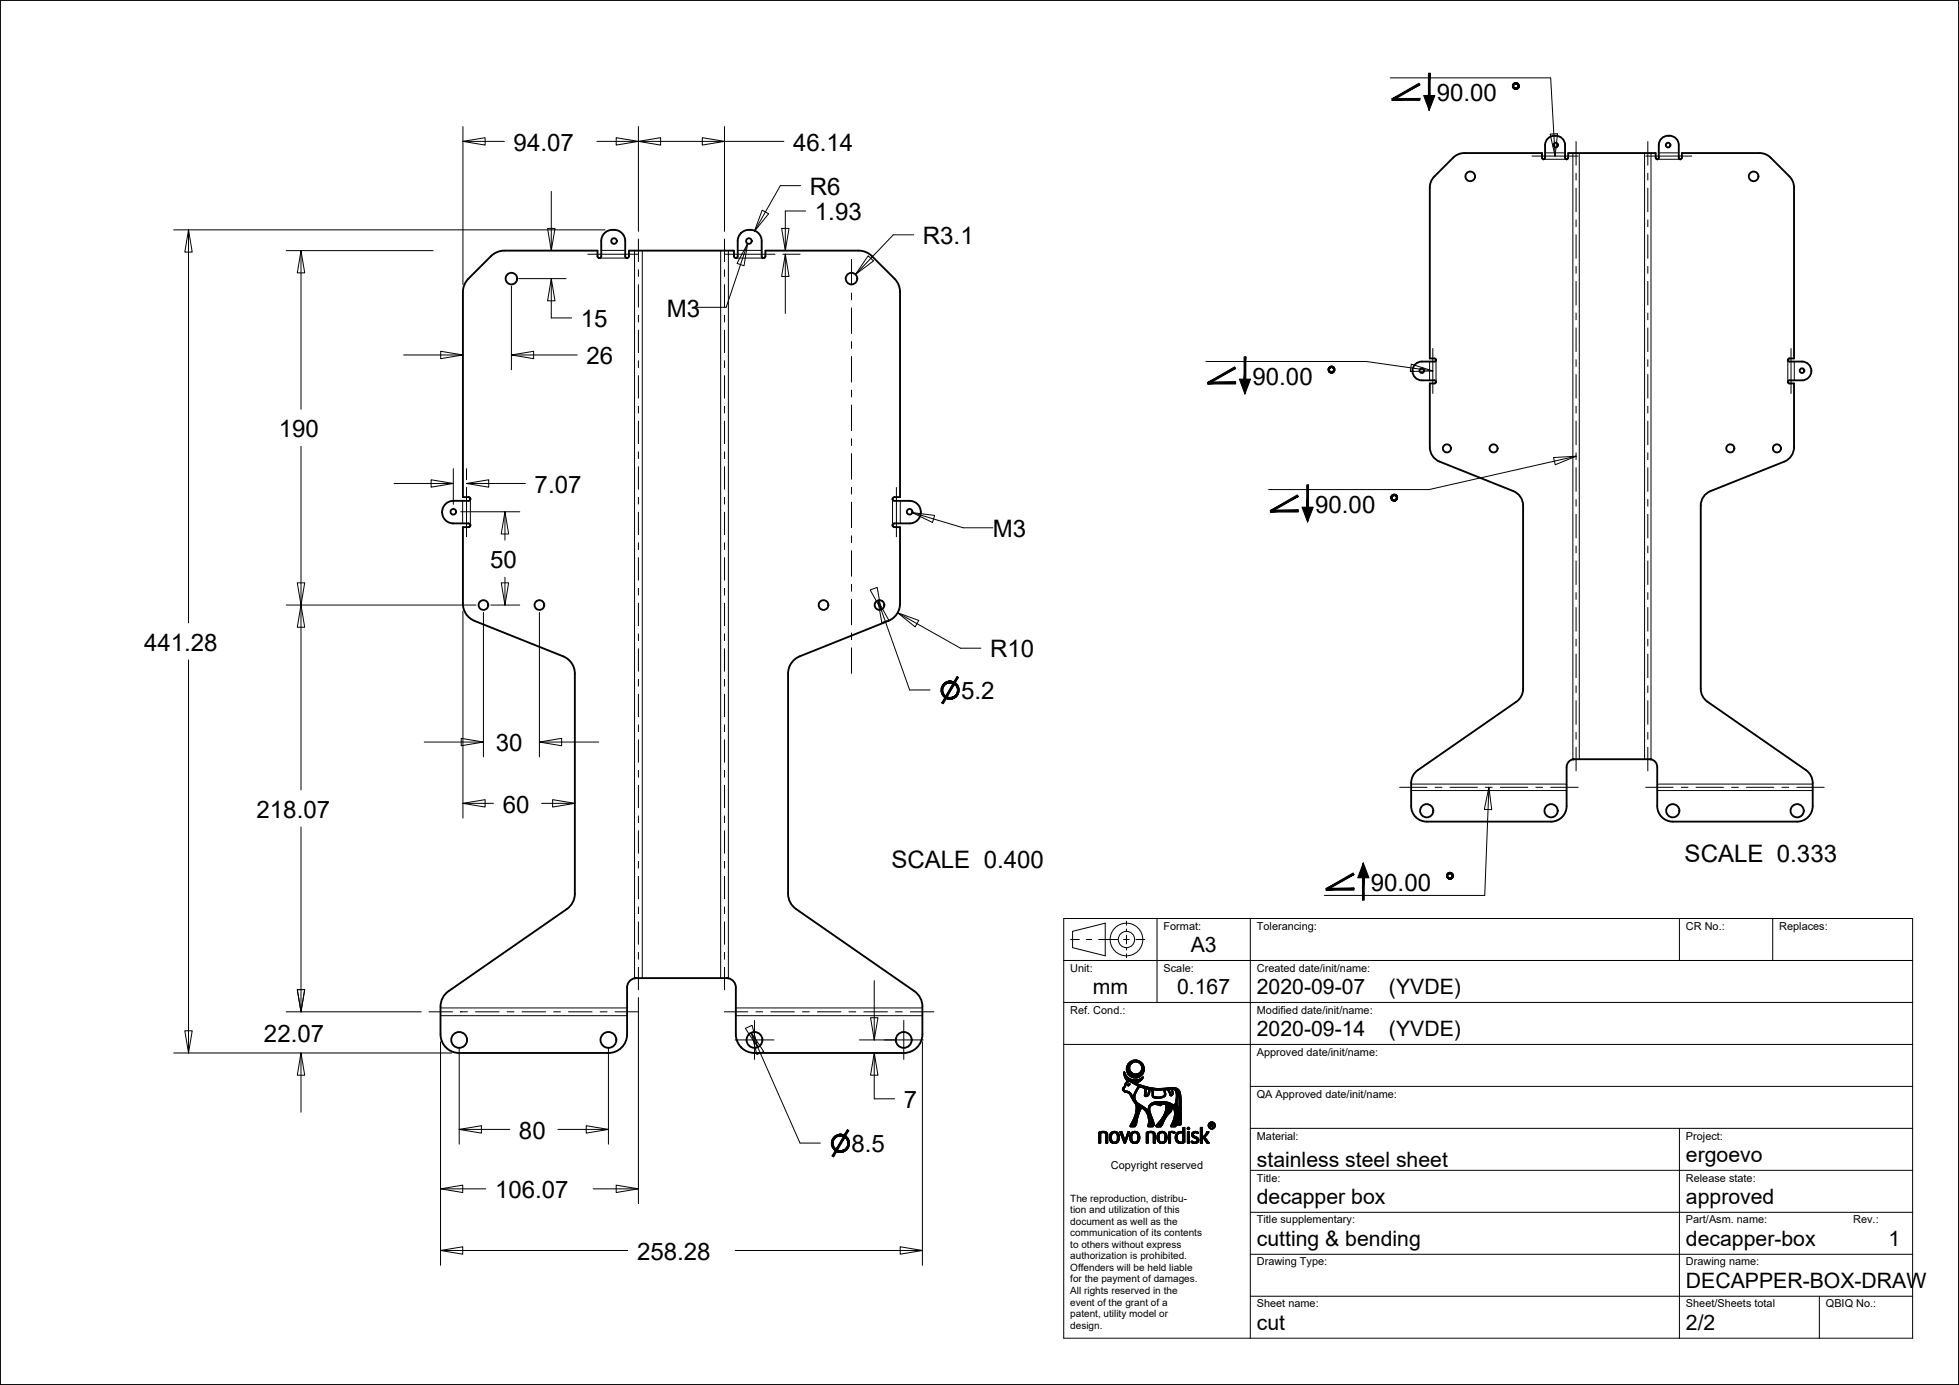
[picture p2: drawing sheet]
<svg xmlns="http://www.w3.org/2000/svg" width="420mm" height="297mm" viewBox="0 0 420 297" stroke-linecap="round" stroke-linejoin="round" font-family="sans-serif">
<defs><g id="words">
<g font-size="5.2">
<text x="308" y="21.7">90.00</text>
<text x="110.1" y="32.3">94.07</text>
<text x="170" y="32.3">46.14</text>
<text x="173.6" y="41.8">R6</text>
<text x="174.7" y="47.2">1.93</text>
<text x="197.9" y="52.3">R3.1</text>
<text x="124.5" y="70.2">15</text>
<text x="143" y="67.9">M3</text>
<text x="125.7" y="78.1">26</text>
<text x="268.5" y="82.5">90.00</text>
<text x="59.8" y="93.7">190</text>
<text x="114.6" y="105.7">7.07</text>
<text x="282" y="109.9">90.00</text>
<text x="212.8" y="115.2">M3</text>
<text x="105.1" y="121.8">50</text>
<text x="30.9" y="139.5">441.28</text>
<text x="212.3" y="141">R10</text>
<text x="206.1" y="149.9">5.2</text>
<text x="106.3" y="161.1">30</text>
<text x="55" y="175.3">218.07</text>
<text x="107.8" y="174.3">60</text>
<text x="361.2" y="184.9">SCALE 0.333</text>
<text x="191.1" y="186.1">SCALE 0.400</text>
<text x="293.9" y="191">90.00</text>
<text x="56.6" y="223.4">22.07</text>
<text x="193.8" y="237.6">7</text>
<text x="111.3" y="244.2">80</text>
<text x="182.5" y="247.1">8.5</text>
<text x="106.1" y="256.9">106.07</text>
<text x="136.6" y="270.1">258.28</text>
</g>
<g font-size="4.6">
<text x="255.3" y="204.2">A3</text>
<text x="234.3" y="213.2">mm</text>
<text x="252.4" y="213.2">0.167</text>
<text x="269.5" y="213.2">2020-09-07</text>
<text x="297.8" y="213.2">(YVDE)</text>
<text x="269.5" y="222.2">2020-09-14</text>
<text x="297.8" y="222.2">(YVDE)</text>
<text x="269.5" y="250.2">stainless steel sheet</text>
<text x="361.5" y="249.2">ergoevo</text>
<text x="269.5" y="258.2">decapper box</text>
<text x="361.5" y="258.2">approved</text>
<text x="269.5" y="267.2">cutting &amp; bending</text>
<text x="361.5" y="267.2">decapper-box</text>
<text x="404.9" y="267.2">1</text>
<text x="361.5" y="276.2">DECAPPER-BOX-DRAW</text>
<text x="269.5" y="285.2">cut</text>
<text x="361.5" y="285.2">2/2</text>
</g>
<g font-size="2.3">
<text x="249.5" y="199.4">Format:</text>
<text x="269.5" y="199.4">Tolerancing:</text>
<text x="361.5" y="199.4">CR No.:</text>
<text x="381.5" y="199.4">Replaces:</text>
<text x="229.5" y="208.4">Unit:</text>
<text x="249.5" y="208.4">Scale:</text>
<text x="269.5" y="208.4">Created date/init/name:</text>
<text x="229.5" y="217.4">Ref. Cond.:</text>
<text x="269.5" y="217.4">Modified date/init/name:</text>
<text x="269.5" y="226.4">Approved date/init/name:</text>
<text x="269.5" y="235.4">QA Approved date/init/name:</text>
<text x="269.5" y="244.4">Material:</text>
<text x="361.5" y="244.4">Project:</text>
<text x="238.2" y="250.6">Copyright reserved</text>
<text x="269.5" y="253.4">Title:</text>
<text x="361.5" y="253.4">Release state:</text>
<text x="269.5" y="262.4">Title supplementary:</text>
<text x="361.5" y="262.4">Part/Asm. name:</text>
<text x="397.3" y="262.4">Rev.:</text>
<text x="269.5" y="271.4">Drawing Type:</text>
<text x="361.5" y="271.4">Drawing name:</text>
<text x="269.5" y="280.4">Sheet name:</text>
<text x="361.5" y="280.4">Sheet/Sheets total</text>
<text x="391.5" y="280.4">QBIQ No.:</text>
</g>
<g font-size="2.1">
<text x="229.5" y="257.7">The reproduction, distribu-</text>
<text x="229.5" y="260.2">tion and utilization of this</text>
<text x="229.5" y="262.6">document as well as the</text>
<text x="229.5" y="265.1">communication of its contents</text>
<text x="229.5" y="267.6">to others without express</text>
<text x="229.5" y="270.1">authorization is prohibited.</text>
<text x="229.5" y="272.5">Offenders will be held liable</text>
<text x="229.5" y="275">for the payment of damages.</text>
<text x="229.5" y="277.5">All rights reserved in the</text>
<text x="229.5" y="280">event of the grant of a</text>
<text x="229.5" y="282.4">patent, utility model or</text>
<text x="229.5" y="284.9">design.</text>
</g>
</g></defs>
<g fill="none" stroke="#000" stroke-width=".21">
<path d="M298.1 16.7h34.4l.9 16.8M306.2 15.7h.4l-.4 4.8zM306.6 15.7v4.8h-.4zM324.2 18.4l.4-.1zM324.2 18.4h.3l-.2 .3zM324.3 18.2l.4-.1zM324.3 18.2l.5-.1zM324.3 18.2h.3v.1zM324.3 18.2l.3 .1-.4 .1zM324.3 18.7l.2-.3 .1 .2zM324.3 18.7l.3-.1v.1zM324.3 18.7h.3l-.2 .1z"/>
<path d="M324.4 18.1l.6-.1zM324.4 18.1l.5-.1zM324.4 18.1h.4l-.5 .1zM324.4 18.8h.3zM324.4 18.8h.4zM324.4 18.8h.4l-.3 .2zM324.5 17.9l.9-.1zM324.5 17.9l.9-.1 .1 .1zM324.5 17.9h1zM324.5 17.9l.5 .1-.6 .1zM324.5 19l.6-.1zM324.5 19l.5-.1z"/>
<path d="M324.5 19l.4-.1zM324.5 19l1.1-.2zM324.5 19l1.1-.2-.1 .2zM324.5 19h1l-.9 .1zM324.6 17.8l.6-.1zM324.6 17.8h.8zM324.6 19.1l.9-.1zM324.6 19.1h.7zM324.8 17.7h.4zM324.8 19.2l.5-.1zM325 18l.5-.1zM325 19.2l.3-.1z"/>
<path d="M325.1 18l.4-.1zM325.1 18.9l.5-.1zM325.2 18.1l.3-.2 .1 .2zM325.2 18.1h.4zM325.2 18.8l.5-.1zM325.2 18.8l.5-.1-.1 .1zM325.3 18.1h.3zM325.4 18.2l.2-.1 .1 .1zM325.4 18.2h.3l-.3 .1zM325.4 18.7h.3zM325.4 18.3l.3-.1-.3 .2zM325.4 18.4l.3-.2v.2z"/>
<path d="M325.4 18.4h.3l-.3 .2zM325.4 18.6l.3-.2v.3zM325.4 18.6l.3 .1h-.3zM298.4 21.2l6-.1zM298.4 21.2l6-3-5.1 2.9zM298.4 21.2l5.8-3.4 .2 .4zM298.4 21.2l6-.1-6 .4zM298.4 21.5l6-.4v.4zM298.4 21.2h6M305.2 20.5h1l.2 3.2zM306.2 20.5h.4l-.2 3.2zM306.6 20.5h1l-1.2 3.2z"/>
<path d="M328.4 33.5h10M330.9 34.2h5M331.3 32.8h4.2M332.3 28.8l1.6-.1-.5 4.8zM337.2 32.8v130M337.9 30.3v5.2M337.9 37.1v1.6M338.6 32.8v130M352.6 32.8v130M352.8 33.5h10M353.3 30.3v5.2M353.3 37.1v1.6"/>
<path d="M354 32.8v130M355.3 34.2h5M355.6 32.8h4.3M126 54.5h11M128.5 55.3h5.9M128.9 53.7h5.1M136 53.7v156.1M136.9 51.2v5M136.9 57.8v1.6M137.7 53.7v156M154.5 53.7v156M155.2 54.5h11"/>
<path d="M155.3 51.2v5M155.3 57.8v1.6M156.2 53.7v156.1M157.8 55.3h5.9M158.2 53.7h5.1M160.3 52.2l-.8 4.8-1.5-.5zM160.3 52.2l-4.6 13.7h-6.4M182.6 55.6v5.6M337.9 40.3v5.2M337.9 47.1v1.6M337.9 50.3v5.2M337.9 57.1v1.6"/>
<path d="M353.3 40.3v5.2M353.3 47.1v1.6M353.3 50.3v5.2M353.3 57.1v1.6M136.9 61v4.9M136.9 67.5v1.6M136.9 70.7v5M136.9 77.3v1.6M155.3 61v4.9M155.3 67.5v1.6M155.3 70.7v5M155.3 77.3v1.6"/>
<path d="M182.6 62.8v1.6M182.6 66v5.6M182.6 73.2v1.6M182.6 76.4v5.6M258.5 77.5h34.4l14.3 2M266.7 76.5h.4l-.4 4.8zM267.1 76.5v4.8h-.4zM284.7 79.3l.3-.1zM284.7 79.3h.3l-.2 .2zM284.8 79.1l.4-.1zM284.8 79.1l.4-.2zM284.8 79.1l.3-.1-.1 .2z"/>
<path d="M284.8 79.1l.2 .1-.3 .1zM284.8 79.5l.2-.2v.1zM284.8 79.5l.2-.1 .1 .1zM284.8 79.5h.3l-.3 .1zM284.8 78.9l.7-.1zM284.8 78.9l.6-.1zM284.8 78.9h.4l-.4 .2zM284.8 79.6h.4zM284.8 79.6h.4l-.2 .2zM285 78.7l.9-.1zM285 78.7l.9-.1 .1 .1zM285 78.7h1z"/>
<path d="M285 78.7l.5 .1-.7 .1zM285 79.8l.6-.1zM285 79.8l.5-.1zM285 79.8l.4-.1zM285 79.8l1.1-.2zM285 79.8l1.1-.2-.1 .2zM285 79.8h1l-.9 .1zM285.1 78.6l.6-.1zM285.1 78.6h.8zM285.1 79.9l.9-.1zM285.1 79.9h.7zM285.3 78.5h.4z"/>
<path d="M285.3 80l.5-.1zM285.5 78.8l.5-.1zM285.5 80l.3-.1zM285.6 78.8l.4-.1zM285.6 79.7l.5-.1zM285.7 78.9l.3-.2 .1 .2zM285.7 78.9h.4zM285.7 79.6l.5-.1zM285.7 79.6l.5-.1-.1 .1zM285.8 79l.3-.1zM285.9 79l.2-.1 .1 .2zM285.9 79l.3 .1-.3 .1z"/>
<path d="M285.9 79.5h.3zM285.9 79.2l.3-.1-.3 .2zM285.9 79.3l.3-.2v.2zM285.9 79.3h.3l-.3 .1zM285.9 79.4l.3-.1v.2zM285.9 79.4l.3 .1h-.3zM302.6 78.1l4.6 1.4-4.8 .2zM306.5 77.5v4.1M307.2 74.7v9.7M307.9 77.2v4.7M337.9 60.3v5.2M337.9 67.1v1.6"/>
<path d="M337.9 70.3v5.2M337.9 77.1v1.5M353.3 60.3v5.2M353.3 67.1v1.6M353.3 70.3v5.2M353.3 77.1v1.5M383.3 77.2v4.7M384 74.7v9.7M384.7 77.5v4.1M136.9 80.5v5M136.9 87.1v1.5M136.9 90.2v5"/>
<path d="M136.9 96.8v1.6M155.3 80.5v5M155.3 87.1v1.5M155.3 90.2v5M155.3 96.8v1.6M182.6 83.6v1.6M182.6 86.8v5.6M182.6 94v1.6M182.6 97.2v5.6M258.9 82l6-.1zM258.9 82l6-3-5.1 2.9zM258.9 82l5.8-3.3 .2 .3z"/>
<path d="M258.9 82l6-.1-6 .4zM258.9 82.3l6-.4v.4zM258.9 82h6M265.7 81.3h1l.2 3.2zM266.7 81.3h.4l-.2 3.2zM267.1 81.3h1l-1.2 3.2zM333.1 98.1l4.8-.3-4.5 1.9zM337.9 80.2v5.2M337.9 87v1.6M337.9 90.2v5.2M337.9 97v1.6M337.9 97.8l-31.5 7.2h-34.4"/>
<path d="M353.3 80.2v5.2M353.3 87v1.6M353.3 90.2v5.2M353.3 97v1.6M99.2 107.4v4.8M100 104.5v10.7M100.8 107v5.6M136.9 100v5M136.9 106.6v1.6M136.9 109.8v4.9M136.9 116.3v1.6M136.9 119.5v5"/>
<path d="M155.3 100v5M155.3 106.6v1.6M155.3 109.8v4.9M155.3 116.3v1.6M155.3 119.5v5M182.6 104.4v1.6M182.6 107.6v5.6M182.6 114.8v1.6M182.6 118v5.6M191.4 107v5.6M192.2 104.5v10.7M193 107.4v4.8"/>
<path d="M195.6 109.9l4.8 .6-.5 1.5zM195.6 109.9l10.9 3.3h6.3M272.4 109.5l6-.1zM272.4 109.5l6-3-5.1 2.9zM272.4 109.5l5.8-3.4 .2 .4zM272.4 109.5l6-.1-6 .4zM272.4 109.8l6-.4v.4zM272.4 109.4h6M279.1 108.8h1.1l.1 3.1zM280.2 104h.3l-.3 4.8zM280.2 108.8h.3l-.2 3.1zM280.5 104v4.8h-.3z"/>
<path d="M280.5 108.8h1.1l-1.3 3.1zM298.2 106.7l.3-.1zM298.2 106.7h.3l-.3 .2zM298.2 106.5l.4-.1zM298.2 106.5l.5-.1zM298.2 106.5h.3v.1zM298.2 106.5l.3 .1-.3 .1zM298.2 106.9l.3-.2v.1zM298.2 106.9l.3-.1v.2zM298.2 106.9l.3 .1-.2 .1zM298.3 106.4l.6-.1zM298.3 106.4l.5-.1z"/>
<path d="M298.3 106.4h.4l-.5 .1zM298.3 107.1l.3-.1zM298.3 107.1h.4zM298.3 107.1h.4l-.3 .2zM298.4 106.2l.9-.1zM298.4 106.2l.9-.1 .1 .1zM298.4 106.2h1zM298.4 106.2l.5 .1-.6 .1zM298.4 107.3l.6-.1zM298.4 107.3l.5-.1zM298.4 107.3l.4-.1zM298.4 107.3l1.2-.2z"/>
<path d="M298.4 107.3l1.2-.2-.2 .2zM298.4 107.3h1l-.9 .1zM298.5 106.1l.6-.1zM298.5 106.1h.8zM298.5 107.4l.9-.1zM298.5 107.4h.8zM298.7 106h.4zM298.7 107.5l.6-.1zM298.9 106.3l.5-.1zM298.9 107.5l.4-.1zM299 106.3l.4-.1zM299 107.2l.6-.1z"/>
<path d="M299.1 106.4l.3-.2 .2 .2zM299.1 106.4h.5zM299.1 107.1l.5-.2zM299.1 107.1l.5-.2v.2zM299.2 106.4h.4zM299.3 106.5l.3-.1v.1zM299.3 106.5h.3l-.2 .1zM299.3 107l.3-.1zM299.4 106.6l.2-.1-.2 .2zM299.4 106.7l.2-.2v.2zM299.4 106.7h.2l-.2 .1zM299.4 106.8l.2-.1v.2z"/>
<path d="M299.4 106.8l.2 .1-.3 .1zM337.9 100.2v5.2M337.9 107v1.6M337.9 110.2v5.2M337.9 117v1.6M353.3 100.2v5.2M353.3 107v1.6M353.3 110.2v5.2M353.3 117v1.6M136.9 126.1v1.6M136.9 129.3v5M136.9 135.8v1.6"/>
<path d="M136.9 139v5M155.3 126.1v1.6M155.3 129.3v5M155.3 135.8v1.6M155.3 139v5M182.6 125.2v1.6M182.6 128.4v5.7M182.6 135.7v1.6M182.6 138.8v5.7M337.9 120.2v5.2M337.9 127v1.6M337.9 130.2v5.2"/>
<path d="M337.9 137v1.6M353.3 120.2v5.2M353.3 127v1.6M353.3 130.2v5.2M353.3 137v1.6M136.9 145.6v1.6M136.9 148.8v5M136.9 155.4v1.6M136.9 158.6v4.9M155.3 145.6v1.6M155.3 148.8v5M155.3 155.4v1.6"/>
<path d="M155.3 158.6v4.9M337.9 140.2v5.2M337.9 147v1.6M337.9 150.2v5.2M337.9 157v1.6M353.3 140.2v5.2M353.3 147v1.6M353.3 150.2v5.2M353.3 157v1.6M136.9 165.1v1.6M136.9 168.3v5M136.9 174.9v1.6"/>
<path d="M136.9 178.1v4.9M155.3 165.1v1.6M155.3 168.3v5M155.3 174.9v1.6M155.3 178.1v4.9M300 168.8h6M302.5 169.5h33.4M302.5 168.1h33.4M307.6 168.8h1.6M310.8 168.8h6M318.4 168.8h1.6M319.2 168.8l.6 4.8h-1.6z"/>
<path d="M319.2 168.8l-.9 23.2h-34.4M321.6 168.8h6M329.2 168.8h1.6M332.4 168.8h6M337.9 160.2v5.2M352.8 168.8h6M353.3 160.2v5.2M355.3 169.5h33.3M355.3 168.1h33.3M360.4 168.8h1.6M363.6 168.8h6M371.2 168.8h1.6"/>
<path d="M374.4 168.8h6M382 168.8h1.6M385.2 168.8h6M136.9 184.6v1.6M136.9 187.8v5M136.9 194.4v1.6M136.9 197.6v5M155.3 184.6v1.6M155.3 187.8v5M155.3 194.4v1.6M155.3 197.6v5M228.1 197h182v90h-182z"/>
<path d="M230 199.7l7-1.7v7l-7-1.8zM241.5 197.5v1M241.5 199.1v.7M248.1 197v18M268.1 197v90M284.3 190.6l6-.1zM284.3 190.6l6-3.1-5.1 3zM284.3 190.6l5.8-3.4 .2 .3zM284.3 190.6l6-.1-6 .4zM284.3 190.9l6-.4v.4zM284.3 190.5h6M292.1 188.2h.4l-.4 4.8z"/>
<path d="M292.3 185.1l-.2 3.1h-1zM292.3 185.1l.2 3.1h-.4zM292.3 185.1l1.2 3.1h-1zM292.5 188.2v4.8h-.4zM310.1 187.8l.3-.1zM310.1 187.8h.3l-.3 .2zM310.1 187.6l.4-.1zM310.1 187.6l.5-.2zM310.1 187.6h.4l-.1 .1zM310.1 187.6l.3 .1-.3 .1zM310.1 188l.3-.2v.1zM310.1 188l.3-.1 .1 .1z"/>
<path d="M310.1 188h.4l-.3 .2zM310.2 187.4l.7-.1zM310.2 187.4h.5zM310.2 187.4h.4l-.5 .2zM310.2 188.2l.3-.1zM310.2 188.2h.4zM310.2 188.2h.4l-.3 .1zM310.3 187.3l.9-.1zM310.3 187.3l.9-.1 .2 .1zM310.3 187.3h1.1zM310.3 187.3h.6l-.7 .1zM310.3 188.3l.7-.1z"/>
<path d="M310.3 188.3l.6-.1zM310.3 188.3l.4-.1zM310.3 188.3l1.2-.1zM310.3 188.3l1.2-.1-.1 .1zM310.3 188.3h1.1l-.9 .1zM310.5 187.2l.5-.1zM310.5 187.2h.7zM310.5 188.4l.9-.1zM310.5 188.4h.7zM310.7 187.1h.3zM310.7 188.5l.5-.1zM310.9 187.3h.5z"/>
<path d="M310.9 188.5l.3-.1zM311 187.4l.4-.1zM311 188.2h.5zM311.1 187.4l.3-.1 .1 .1zM311.1 187.4h.4zM311.1 188.2l.5-.2zM311.1 188.2l.5-.2-.1 .2zM311.2 187.5l.3-.1zM311.2 187.6l.3-.2 .1 .2zM311.2 187.6h.4l-.3 .1zM311.2 188h.4zM311.3 187.7l.3-.1-.3 .2z"/>
<path d="M311.3 187.8l.3-.2v.2zM311.3 187.8h.3l-.3 .1zM311.3 187.9l.3-.1v.2zM311.3 187.9l.3 .1h-.4zM360.1 197v9M380.1 197v9M91.9 217h5.2M94.4 217.8h40M94.4 216.1h40M98.7 217h.1M98.7 217h1.6M101.9 217h5.2"/>
<path d="M108.7 217h1.6M111.9 217h5.1M118.6 217h1.6M121.8 217h5.2M128.6 217h1.6M131.8 217h5.2M136.9 204.2v1.6M136.9 207.4v4.9M155.2 217h5.2M155.3 204.2v1.6M155.3 207.4v4.9M157.8 217.8h40"/>
<path d="M157.8 216.1h40M161.8 218.8v8.4M162 217h1.6M165.2 217h5.2M172 217h1.6M175.2 217h5.2M181.9 217h1.6M185.1 217h5.2M191.9 217h1.6M193.8 218.8v8.4M195.1 217h5.2M228.1 215h182"/>
<path d="M228.1 206h182M229.5 201.5h2M232.8 201.5h1.3M235.5 201.5h4M239.5 201.5h.1M240.8 201.5h1.4M241.5 200.5v2M241.5 203.1v.7M241.5 204.5v1M243.5 201.5h2M157.5 223h8.5M189.5 223h8.5"/>
<path d="M228.1 224h182M240.6 233.5l.4-.1-.1 .2-.2 .1zM240.7 233.7l.2-.1 .2 .2-.1 .3zM240.7 233.3l.6-.4-.3 .5-.4 .1zM240.9 230.1l.2-.2 .1 .2-.2 .5zM241 229.8h.1a2.47 2.47 0 0 0 4 1.1 2.22 2.22 0 0 1-1.4 1.4 12.4 12.4 0 0 0 7.9 .9 1.63 1.63 0 0 1 1.6 2v5.9l-1 .2-.2 .3h-.9l-.1-.1a4.1 4.1 0 0 0 .4-4.1l-.2 .8a9.4 9.4 0 0 0-2.1 3.1l-.2 .3h-1l-.1-.1a6.5 6.5 0 0 0 2.1-4.3l-.1-.3-.2-.1-.8 .3a1.45 1.45 0 0 0-2.3 .6l.1 .8 .9 2.7-.3 .4h-1.1a3.4 3.4 0 0 0-1.3-4 10.4 10.4 0 0 0-1.2 3.6l-.3 .4h-.9l-.1-.2a6 6 0 0 0 1.1-4.7l-1.2-2-.3-.3a1.16 1.16 0 0 1-1.3-.9l1-1.7a2.51 2.51 0 0 1-.6-2zM241 229.8l.1 .1-.2 .2zM241.1 233.8l.2 .2a1.43 1.43 0 0 1 1.4 .9l-.2 .3a1.39 1.39 0 0 0-1.4-1l-.1-.1zM241.2 232.5l.3-.2-.2 .6-.6 .4zM241.2 230.1l.6 .9 .4 .3-.8 .2-.4-.9zM241.3 232.2l.7-.3-.8 .6zM241.4 231.5l.8-.2 1.1 .3h1.4a1.7 1.7 0 0 1-2.5 .3l-.6-.1z"/>
<path d="M241.5 229.3l.7-.3 .1 .6-.7 .2zM241.6 228.7l.7-.2-.1 .5-.7 .3zM241.6 229.8l.7-.2 .2 .3-.8 .2zM241.6 231.8l.5 .1-.8 .3zM241.7 230.1l.8-.2 .3 .2-1 .2zM241.7 232.1l.3-.2a3.5 3.5 0 0 1 1.9 1l-1 2.2-.8-.9-.9-.3a.46 .46 0 0 1-.3-.5 .46 .46 0 0 1 .4-.4zM241.8 232.5l.2-.1a.2 .2 0 0 1 .3 .1 .2 .2 0 0 1-.2 .3h-.3zM241.8 232.5h.5l-.4 .3-.2-.1zM241.8 228.2l1-.3-.5 .6-.7 .2zM241.8 230.3l1-.2 .5 .2h1.7a1.93 1.93 0 0 1-3.2 0zM242.1 227.8a1.93 1.93 0 0 1 2.6 0 1.93 1.93 0 0 1 .3 2.5h-1.3a1.3 1.3 0 0 0 1.1-1.5 1.3 1.3 0 0 0-1.5-1.1zM242.1 227.8l1.2-.1-1.5 .5z"/>
<path d="M242.7 234.9l.2 .2-.4 .1zM242.8 227.4l.9-.1zM243 232.3l.9-.1-.2 .1 .2 .1-.4 .3zM243.3 235.4a1.24 1.24 0 0 1 .1 1.2l-.5-.6zM243.4 234.1l.3-.1-.4 1.4-.4 .6-.4-.8 .4-.1zM243.5 238.3l1.3-.7-.8 1.7-1 .7zM243.5 232.7l.4-.3 1.4 .5 2.1 .5-2 .1-1.4-.5zM243.6 236.1l2.4 1.8-.6 .1-.6-.4-1.3 .7 .1-1-.2-.7zM243.8 233.3l.5-.2-.6 .9-.3 .1zM243.9 231.5l1.2-.6-.4 .7zM244 233l.4 .1-.6 .2zM244.2 233.2l.4-.1a.84 .84 0 0 1 .8 .4 .84 .84 0 0 1 0 .9v.2a.47 .47 0 0 0 .3 .6 .47 .47 0 0 0 .6-.4l.2-1a.26 .26 0 0 1 .4-.1 .26 .26 0 0 1 .1 .3v.9a.75 .75 0 0 0 1 .6 1.58 1.58 0 0 0 1.9-.7v-.7a.29 .29 0 0 1 0-.5 .29 .29 0 0 1 .4 .2l.5 1a.42 .42 0 0 0 .6 .1 .42 .42 0 0 0 .1-.6l-.2-.6a.51 .51 0 0 1 .6 0 .51 .51 0 0 1 .2 .6l.1 .7a2.32 2.32 0 0 1-.5 1.9h-.1a5.4 5.4 0 0 0-4.9-.2l-.4 .5-.2 .8-.9-.6a3.1 3.1 0 0 1-1.8-1.6 2.94 2.94 0 0 1 .8-2.6z"/>
<path d="M245.4 234.9h.9l-.7 .3zM245.4 234.9h.4zM245.4 238a1.06 1.06 0 0 1 1.1 .2l1 2.9-1.4 .2a3.6 3.6 0 0 0-.7-3.3zM245.4 233.5l3-.1zM245.4 233.5h.4l-.3 .3zM245.4 233.5h.4zM245.4 233.4h3M245.5 233.8l.2-.2-.3 .7zM245.7 234.4l-.1 .4-.2 .1zM245.7 233.8v.6l-.4 .4 .1-.5zM245.8 233.5h.4v.2l-.1 .8-.3 .4-.2-.2zM245.8 233.5l3.9-.1a3.9 3.9 0 0 1 2.9 .2l.5 .7-.9 .2-.3-.7-.6-.2 .2 1h-.2l-.1-.6-.3-.4h-4.7z"/>
<path d="M246.2 233.6h4.6l-4.6 .1zM246.2 233.7h.3l-.1 .9-.1 .3h-.5l.3-.4zM246.3 237.1l.9-.2a1.03 1.03 0 0 0-.7 1.3l-.4-.2zM246.5 236.9l.3-.3a5 5 0 0 1 4.4 .1zM246.5 236.9l3.1-.2-.9 .4-.1-.1a2.87 2.87 0 0 0-2.3 .1zM246.6 233.6h4zM246.9 233.7h3.1h-.2a1.13 1.13 0 0 1-.5 1.7l-.9 .1-1.2-.2h1.3a.93 .93 0 0 0 1.2-.7l-.1-.3a.54 .54 0 0 0-.5-.6l-2.2 .1zM246.9 233.8l.5-.1-.4 .3zM247 234l.2-.2 .1 .8-.3 .3zM247 235l.3-.1 .1 .2-.3 .1zM247.1 235.2l.3-.1 .3 .1-.5 .1zM247.2 235.3h1.1z"/>
<path d="M247.3 233.7h2l.2 .2 .2 .7a.77 .77 0 0 1-1.1 .6l-.7 .1-.5-.2zM247.3 234.6v.3l-.3 .1zM248 233.7h1.1zM249.6 236.7h1.6l.3 .2-1.6 .1zM249.7 238.6l1.5-.4-.2 .3a6.1 6.1 0 0 0-1.8 2.7l-1.3 .1 1-1.3zM249.9 237l1.9-.2 .7 .3-2.6 .2zM249.9 238l1.5-.6-.2 .8-1.5 .4zM249.9 237.3l2.6-.2 .1 .5-1 .2-.2-.4-1.5 .6zM250 233.7l.6-.1zM250.3 233.7h.2l.1 .1-.2 .1zM250.4 233.9l.2-.1 .1 .2-.1 .2zM250.6 233.6h.3l.2 .2 .2 .5-.1 .4h-.2z"/>
<path d="M250.7 234l.2 .2-.1 .4-.2-.4zM250.8 234.8l.7-.2-.1 .2-.5 .1zM250.9 234.2l.1 .4-.2 .2zM250.9 234.9l.5-.1zM251 234.6l.1 .1-.3 .1zM251 235h.2zM251.6 237.8l1-.2 .1 .2-.9 .6zM251.8 238.4l1-.6 .5 1-.1 2.1-2.1 .4a4.9 4.9 0 0 0 .7-2.9zM252 236.4l.4-.2 .1 .9-.7-.3zM252.2 234.5l.9-.2 .1 1.9-.4 .5-.1-2-.2-.2-.3 .5zM252.4 235.6v.6l-.4 .2zM252.5 234.6l-.1 1-.3 .4 .1-1z"/>
<path d="M252.5 234.5l.2 .3 .1 .8-.1 2.2-.4-1.4zM253.2 236.2l.1 2.6-.5-1v-1.1zM268.1 233h142M235.6 242.9h.8l-.4 .1-.4 2zM235.6 242.9h.9zM235.6 242.8l.2-.1a1.17 1.17 0 0 1 1.7 .4v1.9l-.4 .1v-1.7a.48 .48 0 0 0-.6-.5zM235.6 242.8l1-.2 .8 .3 .1 .4v1.8h-.4l-.1-2-.5-.2-.5 .1v2.1h-.4zM236 243.1v2h-.4zM237.1 245.1l.4-.1zM237.9 243.5l.5-.2-.1 1-.4 .2zM237.9 244.5l.4-.2 .2 .4-.4 .1zM238 243.1l.5-.1-.1 .3-.5 .2z"/>
<path d="M238.1 244.8l.4-.1 .1 .1zM238.1 243l.5-.1-.6 .2zM238.1 244.9h.6zM238.1 242.9h.8zM238.2 242.9l.9-.3 .7 .4 .2 1.2-.2 .5-.3 .4-.8 .1-.6-.4-.2-1zM238.2 244.9h1.5l-1.3 .2zM238.2 242.9a1.1 1.1 0 0 1 1.3-.2 1.1 1.1 0 0 1 .5 1.2l-.4 .2a.85 .85 0 0 0-.7-1.2zM238.4 245.1l1.2-.1-.7 .2zM238.5 243l.6-.1 .4 .4v1.1l-.3 .5h-.5l-.3-.4-.1-.9zM239.6 244.1l.4-.2-.2 .9-.8 .1 .4-.2zM240.1 242.7h.4zM240.1 242.7h.4l.7 1.9 1-1.8-.9 2.3h-.3z"/>
<path d="M240.1 242.7h.4l.7 1.9 .6-1.9h.4l-.9 2.4h-.3zM241.8 242.7h.4l-1 1.9zM241.8 242.7h.4zM242.2 243.5l.5-.2v1l-.4 .2zM242.3 241.4l1.2-.1-.1 .2-1.1 .1zM242.3 241.6l1.1-.1-.2 .1zM242.3 244.5l.4-.2 .1 .4-.3 .1zM242.3 241.3l1.4-.2-.2 .2-1.2 .1zM242.4 243.1l.5-.1-.2 .3-.5 .2zM242.5 244.8l.3-.1 .2 .1zM242.5 243l.5-.1-.6 .2zM242.5 244.9h.5z"/>
<path d="M242.5 242.9h.7zM242.5 242.9l.4-.2 .5-.1 .8 .4 .1 1.2-.1 .5-.3 .4-.8 .1-.7-.4-.2-1zM242.6 244.9h1.4l-1.2 .2zM242.6 242.9a1.14 1.14 0 0 1 1.3-.1zM242.6 242.9l1.3-.1 .4 .5 .1 .8-.2 .6-.2 .2h-.7a1.23 1.23 0 0 0 .4-1.9zM242.8 245.1l1.1-.1-.6 .2zM242.9 243l.6-.1 .3 .4 .1 1.1-.4 .5h-.5l-.3-.4v-.9zM243 240l1-.7-.3 1.8-1.4 .2zM245.8 242.9h.8l-.4 .1-.4 2zM245.8 242.9h.9zM245.8 242.8l.3-.1a1.17 1.17 0 0 1 1.6 .4v1.9l-.4 .1v-1.7a.48 .48 0 0 0-.6-.5zM245.8 242.8l1-.2 .8 .3 .1 .4v1.8h-.4l-.1-2-.5-.2-.5 .1v2.1h-.4z"/>
<path d="M246.1 241.5l1.3-.2-.3 .3zM246.1 241.3l1.4-.2-.1 .2-1.3 .2zM246.2 243.1v2h-.4zM247.3 245.1l.4-.1zM247.8 241.5l1.3-.2-.1 .3h-1zM247.9 241.3l1.3-.1-1.4 .3zM248 241.6h1zM248.1 244.1l.4-.2v.4l-.4 .2zM248.1 243.5l.5-.2-.1 .6-.4 .2zM248.1 244.5l.4-.2 .2 .4-.4 .1zM248.2 243.1l.5-.1-.1 .3-.5 .2zM248.3 244.8l.4-.1 .1 .1z"/>
<path d="M248.3 243l.5-.1-.6 .2zM248.3 244.9h.6zM248.3 242.9h.8zM248.4 242.9l.9-.3 .7 .4 .2 1.2-.2 .5-.3 .4-.8 .1-.6-.4-.2-1zM248.4 244.9h1.5a1.13 1.13 0 0 1-1.5 0zM248.4 242.9a1.1 1.1 0 0 1 1.3-.2 1.1 1.1 0 0 1 .5 1.2l-.4 .2-.1-.8-.3-.4zM248.7 243l.6-.1 .4 .4v1.1l-.3 .5h-.5l-.3-.4-.1-.9zM249.8 244.1l.4-.2-.2 .9-.8 .1 .4-.2zM250.5 242.9l.7-.1-.2 .2-.5 2.1zM250.6 242.8l.7-.2a.38 .38 0 0 1 .4 0 .38 .38 0 0 1 .2 .4l-1.4-.1zM250.6 242.8l.8-.2 .5 .2-.1 .3-.6-.3-.2 .2-.1 2.1h-.4zM251 243l-.1 2.1h-.3z"/>
<path d="M251 241.4l1.1-.1v.3h-.2h-.8zM251.1 241.3l2.1-.4-.1 .4zM251.1 241.3h1.2l-1.3 .1zM252 243.9l.4-.1v.4l-.4 .2zM252 243.5l.5-.2-.1 .5-.4 .1zM252 244.4l.4-.2 .2 .4-.4 .1zM252.2 244.7l.4-.1 .3 .3-.5 .1zM252.2 243.1l.6-.1-.3 .3-.5 .2zM252.3 243l.1-.1h.7l-.9 .2zM252.3 242.9l.6-.3 .7 .2v-1h.4l-.1 3.2-.9 .2-.8-.4-.2-1zM252.4 245l1.6-.2-.3 .3-1 .1zM252.4 242.9l1.2-.1v.2z"/>
<path d="M252.4 242.9h.7zM252.6 242.8l.5-.2 .5 .2zM252.7 243.1l.4-.2 .5 .2-.1 1.8h-.6l-.4-.4-.1-.8zM252.7 245.2l1-.1zM253.6 241.8h.4v3l-.4-.1zM254.6 242.1h.4l-.2 .1zM254.6 245.1h.4zM254.6 242.7h.4v2.4h-.4zM254.6 241.8h.3l.1 .3h-.4zM254.7 241.8h.2zM255.4 244.7l.6 .2-.6 .1zM255.4 245l1.4-.1-.6 .3z"/>
<path d="M255.5 243.4l.3-.1 .2 .3-.4 .1zM255.5 243.2l.4-.1-.1 .2-.3 .1zM255.6 243.7a1.47 1.47 0 0 1 1.3 .4l.1 .5-.2 .3h-.5l.3-.3a.93 .93 0 0 0-.9-.8zM255.6 242.9h.7l-.8 .3zM255.6 242.9l.7-.3 .6 .2zM255.6 242.9l1.3-.1v.1l-.2 .2-.3-.2h-.8zM255.6 242.9l.7-.3 .6 .3-.1 .2-.7-.2-.2 .3 .1 .3 1 .7v.6l-.4 .3-.8 .1-.4-.3 .2-.2 .7 .2 .3-.3-.1-.3-.9-.7-.1-.4zM257.4 241.8h.4v3.3h-.4zM257.4 241.8h.4l-.1 3.3h-.3zM257.4 245.1h.4zM257.9 243.8l.6-.2-.2 .2 .9 1.2-.5 .1zM258.6 242.9l.6-.1-.2 .2a1.14 1.14 0 0 1-1 .7z"/>
<path d="M258.7 245.1h.5zM258.7 242.7h.5l-.6 .2zM258.7 242.7h.5zM258.7 242.7h.5l-.9 1.1 .9 1.3h-.5l-.9-1.3 .6-.5zM259 241.5l.2-.2v.6zM259.2 240.9h.2l-.4 .6zM259.2 240.8l.5-.1-.5 .2zM259.2 241.9h.3zM259.3 240.8a.76 .76 0 0 1 1 0l.3 .4-.1 .5-.4 .3h-.6h.3a.64 .64 0 0 0 .6-.7 .64 .64 0 0 0-.7-.6zM259.4 242h.4zM259.5 240.9l.4 .1 .2 .2-.5-.1-.1 .7zM259.5 240.9l.5 .1 .1 .3-.2 .1 .3 .4-.5-.4-.1 .4h-.1z"/>
<path d="M259.6 242.1l.5-.1zM259.6 240.6h.3zM259.6 241.1v.2h.4l-.4 .1v.4h-.1zM259.6 241.4l.4-.1-.1 .1 .3 .4zM259.6 241.1h.3v.1l-.3 .1zM259.8 241.3l.3-.1-.1 .1zM268.1 260h142M268.1 251h142M268.1 242h142M360.1 242v45M268.1 278h142M268.1 269h142"/>
<path d="M390.1 278v9"/>
<circle cx="241.5" cy="201.5" r="3.5"/>
<circle cx="241.5" cy="201.5" r="1.75"/>
<circle cx="243.4" cy="229.3" r="1.93"/>
<circle cx="243.5" cy="229" r="1.3"/>
<circle cx="254.8" cy="242" r=".26"/>
<circle cx="259.8" cy="241.3" r=".64"/>
<circle cx="259.8" cy="241.3" r=".77"/>
</g>
<g fill="#000">
<path d="M298.4 21.2l6-3-5.1 2.9zM298.4 21.2l5.8-3.4 .2 .4zM324.2 18.4l.4-.1zM324.3 18.2h.3v.1zM324.3 18.7l.3-.1v.1zM324.4 18.1l.5-.1zM324.4 18.8h.4zM324.5 17.9l.9-.1 .1 .1zM324.5 17.9h1zM324.5 19l1.1-.2zM324.5 19l1.1-.2-.1 .2zM324.3 18.7l.2-.3 .1 .2z"/>
<path d="M324.2 18.4h.3l-.2 .3zM324.3 18.2l.3 .1-.4 .1zM324.4 18.8h.3zM324.3 18.7h.3l-.2 .1zM324.6 17.8h.8zM324.6 19.1l.9-.1zM324.3 18.2l.4-.1zM324.3 18.2l.5-.1zM324.4 18.1h.4l-.5 .1zM324.5 19l.4-.1zM324.4 18.8h.4l-.3 .2zM324.8 17.7h.4z"/>
<path d="M324.5 19l.5-.1zM324.4 18.1l.6-.1zM324.5 17.9l.5 .1-.6 .1zM324.5 19l.6-.1zM324.8 19.2l.5-.1zM325 19.2l.3-.1zM325 18l.5-.1zM324.6 17.8l.6-.1zM325.1 18l.4-.1zM325.2 18.1l.3-.2 .1 .2zM325.2 18.8l.5-.1zM325.2 18.8l.5-.1-.1 .1z"/>
<path d="M325.4 18.7h.3zM324.6 19.1h.7zM324.5 17.9l.9-.1zM325.3 18.1h.3zM325.4 18.2l.2-.1 .1 .1zM325.4 18.3l.3-.1-.3 .2zM325.4 18.4l.3-.2v.2zM325.4 18.6l.3-.2v.3zM324.5 19h1l-.9 .1zM325.2 18.1h.4zM325.1 18.9l.5-.1zM325.4 18.2h.3l-.3 .1z"/>
<path d="M325.4 18.6l.3 .1h-.3zM325.4 18.4h.3l-.3 .2zM305.2 20.5h1l.2 3.2zM306.6 20.5h1l-1.2 3.2zM258.9 82l6-3-5.1 2.9zM258.9 82l5.8-3.3 .2 .3zM284.7 79.3l.3-.1zM284.8 79.1l.3-.1-.1 .2zM284.8 79.5l.2-.1 .1 .1zM284.8 78.9l.6-.1zM284.8 79.6h.4zM285 78.7l.9-.1 .1 .1z"/>
<path d="M285 78.7h1zM285 79.8l1.1-.2zM285 79.8l1.1-.2-.1 .2zM284.8 79.5l.2-.2v.1zM284.7 79.3h.3l-.2 .2zM284.8 79.1l.2 .1-.3 .1zM284.8 79.5h.3l-.3 .1zM285.1 78.6h.8zM285.1 79.9l.9-.1zM284.8 79.1l.4-.1zM284.8 79.1l.4-.2zM284.8 78.9h.4l-.4 .2z"/>
<path d="M285 79.8l.4-.1zM284.8 79.6h.4l-.2 .2zM285.3 78.5h.4zM285 79.8l.5-.1zM284.8 78.9l.7-.1zM285 78.7l.5 .1-.7 .1zM285 79.8l.6-.1zM285.3 80l.5-.1zM285.5 80l.3-.1zM285.5 78.8l.5-.1zM285.1 78.6l.6-.1zM285.6 78.8l.4-.1z"/>
<path d="M285.7 78.9l.3-.2 .1 .2zM285.7 79.6l.5-.1zM285.7 79.6l.5-.1-.1 .1zM285.9 79.5h.3zM285.1 79.9h.7zM285 78.7l.9-.1zM285.8 79l.3-.1zM285.9 79l.2-.1 .1 .2zM285.9 79.2l.3-.1-.3 .2zM285.9 79.3l.3-.2v.2zM285.9 79.4l.3-.1v.2zM285 79.8h1l-.9 .1z"/>
<path d="M285.7 78.9h.4zM285.6 79.7l.5-.1zM285.9 79l.3 .1-.3 .1zM285.9 79.4l.3 .1h-.3zM285.9 79.3h.3l-.3 .1zM265.7 81.3h1l.2 3.2zM267.1 81.3h1l-1.2 3.2zM272.4 109.5l6-3-5.1 2.9zM272.4 109.5l5.8-3.4 .2 .4zM279.1 108.8h1.1l.1 3.1zM280.5 108.8h1.1l-1.3 3.1zM298.2 106.7l.3-.1z"/>
<path d="M298.2 106.5h.3v.1zM298.2 106.9l.3-.1v.2zM298.3 106.4l.5-.1zM298.3 107.1h.4zM298.4 106.2l.9-.1 .1 .1zM298.4 106.2h1zM298.4 107.3l1.2-.2zM298.4 107.3l1.2-.2-.2 .2zM298.2 106.9l.3-.2v.1zM298.2 106.7h.3l-.3 .2zM298.2 106.5l.3 .1-.3 .1zM298.3 107.1l.3-.1z"/>
<path d="M298.2 106.9l.3 .1-.2 .1zM298.5 106.1h.8zM298.5 107.4l.9-.1zM298.2 106.5l.4-.1zM298.2 106.5l.5-.1zM298.3 106.4h.4l-.5 .1zM298.4 107.3l.4-.1zM298.3 107.1h.4l-.3 .2zM298.7 106h.4zM298.4 107.3l.5-.1zM298.3 106.4l.6-.1zM298.4 106.2l.5 .1-.6 .1z"/>
<path d="M298.4 107.3l.6-.1zM298.7 107.5l.6-.1zM298.9 107.5l.4-.1zM298.9 106.3l.5-.1zM298.5 106.1l.6-.1zM299 106.3l.4-.1zM299.1 106.4l.3-.2 .2 .2zM299.1 107.1l.5-.2zM299.1 107.1l.5-.2v.2zM299.3 107l.3-.1zM298.5 107.4h.8zM298.4 106.2l.9-.1z"/>
<path d="M299.2 106.4h.4zM299.3 106.5l.3-.1v.1zM299.4 106.6l.2-.1-.2 .2zM299.4 106.7l.2-.2v.2zM299.4 106.8l.2-.1v.2zM298.4 107.3h1l-.9 .1zM299.1 106.4h.5zM299 107.2l.6-.1zM299.3 106.5h.3l-.2 .1zM299.4 106.8l.2 .1-.3 .1zM299.4 106.7h.2l-.2 .1zM284.3 190.6l6-3.1-5.1 3z"/>
<path d="M284.3 190.6l5.8-3.4 .2 .3zM292.3 185.1l-.2 3.1h-1zM292.3 185.1l1.2 3.1h-1zM310.1 187.8l.3-.1zM310.1 187.6h.4l-.1 .1zM310.1 188l.3-.1 .1 .1zM310.2 187.4h.5zM310.2 188.2h.4zM310.3 187.3l.9-.1 .2 .1zM310.3 187.3h1.1zM310.3 188.3l1.2-.1zM310.3 188.3l1.2-.1-.1 .1z"/>
<path d="M310.1 188l.3-.2v.1zM310.1 187.8h.3l-.3 .2zM310.1 187.6l.3 .1-.3 .1zM310.2 188.2l.3-.1zM310.1 188h.4l-.3 .2zM310.5 187.2h.7zM310.5 188.4l.9-.1zM310.1 187.6l.4-.1zM310.1 187.6l.5-.2zM310.2 187.4h.4l-.5 .2zM310.3 188.3l.4-.1zM310.2 188.2h.4l-.3 .1z"/>
<path d="M310.7 187.1h.3zM310.3 188.3l.6-.1zM310.2 187.4l.7-.1zM310.3 187.3h.6l-.7 .1zM310.3 188.3l.7-.1zM310.7 188.5l.5-.1zM310.9 188.5l.3-.1zM310.9 187.3h.5zM310.5 187.2l.5-.1zM311 187.4l.4-.1zM311.1 187.4l.3-.1 .1 .1zM311.1 188.2l.5-.2z"/>
<path d="M311.1 188.2l.5-.2-.1 .2zM311.2 188h.4zM310.5 188.4h.7zM310.3 187.3l.9-.1zM311.2 187.5l.3-.1zM311.2 187.6l.3-.2 .1 .2zM311.3 187.7l.3-.1-.3 .2zM311.3 187.8l.3-.2v.2zM311.3 187.9l.3-.1v.2zM310.3 188.3h1.1l-.9 .1zM311.1 187.4h.4zM311 188.2h.5z"/>
<path d="M311.2 187.6h.4l-.3 .1zM311.3 187.9l.3 .1h-.4zM311.3 187.8h.3l-.3 .1zM240.6 233.5l.4-.1-.1 .2-.2 .1zM241 229.8l.1 .1-.2 .2zM240.7 233.7l.2-.1 .2 .2-.1 .3zM240.9 230.1l.2-.2 .1 .2-.2 .5zM240.7 233.3l.6-.4-.3 .5-.4 .1zM241.2 232.5l.3-.2-.2 .6-.6 .4zM241.2 230.1l.6 .9 .4 .3-.8 .2-.4-.9zM241.6 231.8l.5 .1-.8 .3zM241.3 232.2l.7-.3-.8 .6z"/>
<path d="M241.8 232.5l.2-.1a.2 .2 0 0 1 .3 .1 .2 .2 0 0 1-.2 .3h-.3zM241.1 233.8l.2 .2a1.43 1.43 0 0 1 1.4 .9l-.2 .3a1.39 1.39 0 0 0-1.4-1l-.1-.1zM241.5 229.3l.7-.3 .1 .6-.7 .2zM241.6 228.7l.7-.2-.1 .5-.7 .3zM241.6 229.8l.7-.2 .2 .3-.8 .2zM241.8 228.2l1-.3-.5 .6-.7 .2zM241.7 230.1l.8-.2 .3 .2-1 .2zM241.4 231.5l.8-.2 1.1 .3h1.4a1.7 1.7 0 0 1-2.5 .3l-.6-.1zM242.7 234.9l.2 .2-.4 .1zM242.1 227.8l1.2-.1-1.5 .5zM242.8 227.4l.9-.1zM241.8 230.3l1-.2 .5 .2h1.7a1.93 1.93 0 0 1-3.2 0z"/>
<path d="M243.3 235.4a1.24 1.24 0 0 1 .1 1.2l-.5-.6zM243.4 234.1l.3-.1-.4 1.4-.4 .6-.4-.8 .4-.1zM243 232.3l.9-.1-.2 .1 .2 .1-.4 .3zM243.6 236.1l2.4 1.8-.6 .1-.6-.4-1.3 .7 .1-1-.2-.7zM243 240l1-.7-.3 1.8-1.4 .2zM242.1 227.8a1.93 1.93 0 0 1 2.6 0 1.93 1.93 0 0 1 .3 2.5h-1.3a1.3 1.3 0 0 0 1.1-1.5 1.3 1.3 0 0 0-1.5-1.1zM243.5 232.7l.4-.3 1.4 .5 2.1 .5-2 .1-1.4-.5zM243.8 233.3l.5-.2-.6 .9-.3 .1zM244 233l.4 .1-.6 .2zM243.5 238.3l1.3-.7-.8 1.7-1 .7zM243.9 231.5l1.2-.6-.4 .7zM245.7 234.4l-.1 .4-.2 .1z"/>
<path d="M245.7 233.8v.6l-.4 .4 .1-.5zM245.5 233.8l.2-.2-.3 .7zM245.4 233.5h.4l-.3 .3zM245.4 234.9h.4zM245.4 234.9h.9l-.7 .3zM245.4 233.5h.4zM245.4 238a1.06 1.06 0 0 1 1.1 .2l1 2.9-1.4 .2a3.6 3.6 0 0 0-.7-3.3zM246.2 233.7h.3l-.1 .9-.1 .3h-.5l.3-.4zM246.6 233.6h4zM246.3 237.1l.9-.2a1.03 1.03 0 0 0-.7 1.3l-.4-.2zM246.9 233.8l.5-.1-.4 .3zM247 234l.2-.2 .1 .8-.3 .3z"/>
<path d="M247.3 234.6v.3l-.3 .1zM247 235l.3-.1 .1 .2-.3 .1zM246.5 236.9l3.1-.2-.9 .4-.1-.1a2.87 2.87 0 0 0-2.3 .1zM247.1 235.2l.3-.1 .3 .1-.5 .1zM247.2 235.3h1.1zM246.5 236.9l.3-.3a5 5 0 0 1 4.4 .1zM248 233.7h1.1zM246.9 233.7h3.1h-.2a1.13 1.13 0 0 1-.5 1.7l-.9 .1-1.2-.2h1.3a.93 .93 0 0 0 1.2-.7l-.1-.3a.54 .54 0 0 0-.5-.6l-2.2 .1zM250 233.7l.6-.1zM250.3 233.7h.2l.1 .1-.2 .1zM246.2 233.6h4.6l-4.6 .1zM250.4 233.9l.2-.1 .1 .2-.1 .2z"/>
<path d="M250.7 234l.2 .2-.1 .4-.2-.4zM250.9 234.2l.1 .4-.2 .2zM249.7 238.6l1.5-.4-.2 .3a6.1 6.1 0 0 0-1.8 2.7l-1.3 .1 1-1.3zM251 234.6l.1 .1-.3 .1zM251 235h.2zM249.6 236.7h1.6l.3 .2-1.6 .1zM250.8 234.8l.7-.2-.1 .2-.5 .1zM249.9 238l1.5-.6-.2 .8-1.5 .4zM250.9 234.9l.5-.1zM245.8 233.5l3.9-.1a3.9 3.9 0 0 1 2.9 .2l.5 .7-.9 .2-.3-.7-.6-.2 .2 1h-.2l-.1-.6-.3-.4h-4.7zM249.9 237l1.9-.2 .7 .3-2.6 .2zM252 236.4l.4-.2 .1 .9-.7-.3z"/>
<path d="M252.4 235.6v.6l-.4 .2zM252.5 234.6l-.1 1-.3 .4 .1-1zM249.9 237.3l2.6-.2 .1 .5-1 .2-.2-.4-1.5 .6zM252.2 234.5l.9-.2 .1 1.9-.4 .5-.1-2-.2-.2-.3 .5zM251.6 237.8l1-.2 .1 .2-.9 .6zM251.8 238.4l1-.6 .5 1-.1 2.1-2.1 .4a4.9 4.9 0 0 0 .7-2.9zM253.2 236.2l.1 2.6-.5-1v-1.1zM236 243.1v2h-.4zM235.6 242.9h.8l-.4 .1-.4 2zM235.6 242.9h.9zM235.6 242.8l.2-.1a1.17 1.17 0 0 1 1.7 .4v1.9l-.4 .1v-1.7a.48 .48 0 0 0-.6-.5zM237.1 245.1l.4-.1z"/>
<path d="M237.9 243.5l.5-.2-.1 1-.4 .2zM237.9 244.5l.4-.2 .2 .4-.4 .1zM238 243.1l.5-.1-.1 .3-.5 .2zM238.1 244.8l.4-.1 .1 .1zM238.1 243l.5-.1-.6 .2zM238.1 244.9h.6zM238.1 242.9h.8zM238.2 242.9a1.1 1.1 0 0 1 1.3-.2 1.1 1.1 0 0 1 .5 1.2l-.4 .2a.85 .85 0 0 0-.7-1.2zM238.2 244.9h1.5l-1.3 .2zM238.4 245.1l1.2-.1-.7 .2zM239.6 244.1l.4-.2-.2 .9-.8 .1 .4-.2zM240.1 242.7h.4z"/>
<path d="M240.1 242.7h.4l.7 1.9 1-1.8-.9 2.3h-.3zM241.8 242.7h.4zM241.8 242.7h.4l-1 1.9zM242.2 243.5l.5-.2v1l-.4 .2zM242.3 244.5l.4-.2 .1 .4-.3 .1zM242.4 243.1l.5-.1-.2 .3-.5 .2zM242.5 244.8l.3-.1 .2 .1zM242.5 243l.5-.1-.6 .2zM242.5 244.9h.5zM242.5 242.9h.7zM242.6 242.9a1.14 1.14 0 0 1 1.3-.1zM242.6 244.9h1.4l-1.2 .2z"/>
<path d="M242.3 241.6l1.1-.1-.2 .1zM242.3 241.4l1.2-.1-.1 .2-1.1 .1zM242.3 241.3l1.4-.2-.2 .2-1.2 .1zM242.8 245.1l1.1-.1-.6 .2zM242.6 242.9l1.3-.1 .4 .5 .1 .8-.2 .6-.2 .2h-.7a1.23 1.23 0 0 0 .4-1.9zM246.2 243.1v2h-.4zM245.8 242.9h.8l-.4 .1-.4 2zM245.8 242.9h.9zM245.8 242.8l.3-.1a1.17 1.17 0 0 1 1.6 .4v1.9l-.4 .1v-1.7a.48 .48 0 0 0-.6-.5zM246.1 241.5l1.3-.2-.3 .3zM246.1 241.3l1.4-.2-.1 .2-1.3 .2zM247.3 245.1l.4-.1z"/>
<path d="M248.1 244.1l.4-.2v.4l-.4 .2zM248.1 243.5l.5-.2-.1 .6-.4 .2zM248.1 244.5l.4-.2 .2 .4-.4 .1zM248.2 243.1l.5-.1-.1 .3-.5 .2zM248.3 244.8l.4-.1 .1 .1zM248.3 243l.5-.1-.6 .2zM248 241.6h1zM248.3 244.9h.6zM248.3 242.9h.8zM248.4 242.9a1.1 1.1 0 0 1 1.3-.2 1.1 1.1 0 0 1 .5 1.2l-.4 .2-.1-.8-.3-.4zM247.8 241.5l1.3-.2-.1 .3h-1zM248.4 244.9h1.5a1.13 1.13 0 0 1-1.5 0z"/>
<path d="M247.9 241.3l1.3-.1-1.4 .3zM249.8 244.1l.4-.2-.2 .9-.8 .1 .4-.2zM251 243l-.1 2.1h-.3zM250.6 242.8l.7-.2a.38 .38 0 0 1 .4 0 .38 .38 0 0 1 .2 .4l-1.4-.1zM250.5 242.9l.7-.1-.2 .2-.5 2.1zM251 241.4l1.1-.1v.3h-.2h-.8zM251.1 241.3h1.2l-1.3 .1zM251.1 241.3l2.1-.4-.1 .4zM252 243.9l.4-.1v.4l-.4 .2zM252 243.5l.5-.2-.1 .5-.4 .1zM252 244.4l.4-.2 .2 .4-.4 .1zM252.2 243.1l.6-.1-.3 .3-.5 .2z"/>
<path d="M252.2 244.7l.4-.1 .3 .3-.5 .1zM252.3 243l.1-.1h.7l-.9 .2zM252.4 242.9h.7zM252.6 242.8l.5-.2 .5 .2zM252.7 245.2l1-.1zM252.4 245l1.6-.2-.3 .3-1 .1zM252.4 242.9l1.2-.1v.2zM253.6 241.8h.4v3l-.4-.1zM254.7 241.8h.2zM254.6 241.8h.3l.1 .3h-.4zM254.6 242.7h.4v2.4h-.4zM254.6 245.1h.4z"/>
<path d="M254.6 242.1h.4l-.2 .1zM255.4 244.7l.6 .2-.6 .1zM255.5 243.2l.4-.1-.1 .2-.3 .1zM255.5 243.4l.3-.1 .2 .3-.4 .1zM255.6 242.9h.7l-.8 .3zM255.4 245l1.4-.1-.6 .3zM255.6 242.9l.7-.3 .6 .2zM255.6 243.7a1.47 1.47 0 0 1 1.3 .4l.1 .5-.2 .3h-.5l.3-.3a.93 .93 0 0 0-.9-.8zM255.6 242.9l1.3-.1v.1l-.2 .2-.3-.2h-.8zM257.4 245.1h.4zM257.4 241.8h.4v3.3h-.4zM257.9 243.8l.6-.2-.2 .2 .9 1.2-.5 .1z"/>
<path d="M258.7 242.7h.5zM258.6 242.9l.6-.1-.2 .2a1.14 1.14 0 0 1-1 .7zM259 241.5l.2-.2v.6zM258.7 242.7h.5l-.6 .2zM258.7 245.1h.5zM259.2 240.9h.2l-.4 .6zM259.2 241.9h.3zM259.2 240.8l.5-.1-.5 .2zM259.5 240.9l.4 .1 .2 .2-.5-.1-.1 .7zM259.6 241.4l.4-.1-.1 .1 .3 .4zM259.4 242h.4zM259.6 241.1v.2h.4l-.4 .1v.4h-.1z"/>
<path d="M259.6 240.6h.3zM259.3 240.8a.76 .76 0 0 1 1 0l.3 .4-.1 .5-.4 .3h-.6h.3a.64 .64 0 0 0 .6-.7 .64 .64 0 0 0-.7-.6zM259.8 241.3l.3-.1-.1 .1zM259.6 242.1l.5-.1z"/>
</g>
<path d="M298.4 21.3h6M258.9 82.1h6M272.4 109.6h6M284.3 190.7h6" fill="none" stroke="#000" stroke-width=".41"/>
<path d="M306.4 15.7v8M266.9 76.5v8M280.4 104v7.9M292.3 185.1v7.9" fill="none" stroke="#000" stroke-width=".38"/>
<g fill="none" stroke="#000" stroke-width=".4">
<path d="M0 0h420v297h-420zM331 34.2l-.4-.2v-1.2h-16.7a3.3 3.3 0 0 0-2.3 1l-4.1 4a3.3 3.3 0 0 0-1 2.4v36.7h1.2l.2 .3M331 34.2l.3-.3v-2.8a2.15 2.15 0 0 1 2.1-2 2.15 2.15 0 0 1 2.1 2v2.8l.3 .3M331 34.2h.1M335.8 34.2h.1M335.8 34.2l.4-.2v-1.2h18.8v1.2l.3 .2M355.3 34.2l.3-.3v-2.8a2.15 2.15 0 0 1 2.2-2 2.15 2.15 0 0 1 2.1 2v2.8l.3 .3M355.3 34.2h.1M360.2 34.2h.1M360.3 34.2l.3-.4v-1h16.7a3.3 3.3 0 0 1 2.3 1l4.1 4a3.3 3.3 0 0 1 .9 2.4v36.7h-1.1l-.2 .3M128.5 55.3l-.3-.2-.1-1.4-20.5 .1-1 .3-.9 .5-5.3 5.2-.6 .8-.4 1-.2 1v44h1.4l.2 .4M128.5 55.3l.4-.3v-3.3a2.58 2.58 0 0 1 2.6-2.4 2.58 2.58 0 0 1 2.5 2.4l.1 3.3 .3 .3"/>
<path d="M128.5 55.3h.1M134.4 55.3h.1M157.8 55.3l-.4-.2v-1.4h-22.6v1.2l-.4 .4M157.8 55.3l.4-.3v-3.3a2.58 2.58 0 0 1 2.5-2.4 2.58 2.58 0 0 1 2.6 2.4v3.3l.4 .3M157.8 55.3h.1M163.7 55.3h.1M163.7 55.3l.4-.4v-1.2l20.5 .1 1 .3 .9 .5 5.3 5.2 .6 .8 .4 1 .2 1v44l-1.4 .1-.2 .3M302.8 79.6a2 2 0 0 0 2 2h2.8l.3 .3M302.8 79.5v.1M307.9 77.2l-.3 .3h-2.8a2 2 0 0 0-2 2M307.9 77.2h.1M383.3 77.2h.1"/>
<path d="M383.3 77.2l.3 .3h2.7a2 2 0 0 1 2 2M388.3 79.6a2 2 0 0 1-2 2h-2.7l-.3 .3M388.3 79.5v.1M307.9 81.9h.1M307.9 81.9l-.2 .3h-1.2v13.7a3.3 3.3 0 0 0 2.1 3.1l15.8 6.3a3.3 3.3 0 0 1 2.1 3.1v39.3a3.3 3.3 0 0 1-1.4 2.8l-21.1 14.7a3.3 3.3 0 0 0-1.5 2.7v5a3.3 3.3 0 0 0 3.4 3.3h26.6a3.3 3.3 0 0 0 3.4-3.3v-8.4a1.67 1.67 0 0 1 1.3-1.7M383.3 81.9l.2 .3h1.1v13.7a3.3 3.3 0 0 1-2.1 3.1l-15.8 6.3a3.3 3.3 0 0 0-2.1 3.1v39.3a3.3 3.3 0 0 0 1.5 2.8l21.1 14.7a3.3 3.3 0 0 1 1.4 2.7v5a3.3 3.3 0 0 1-3.3 3.3h-26.7a3.3 3.3 0 0 1-3.3-3.3v-8.4a1.66 1.66 0 0 0-1.6-1.7h-16.3M383.3 81.9h.1M94.8 109.8a2.4 2.4 0 0 0 2.4 2.4h3.3l.3 .4M94.8 109.8h.1M100.8 107l-.3 .4h-3.3a2.4 2.4 0 0 0-2.4 2.4M100.8 112.6h.1M100.8 107h.1"/>
<path d="M100.8 112.6l-.2 .4h-1.4v16.4a4 4 0 0 0 2.6 3.8l18.9 7.5a4 4 0 0 1 2.5 3.8v47.2l-.3 1.6-.6 .9-.8 .7-25.8 18-.7 .8-.5 1.6-.1 6.5a4 4 0 0 0 4 4h32a4 4 0 0 0 4-4v-10.1a2 2 0 0 1 1.6-1.9M191.4 112.6l.2 .4h1.4v16.4a4 4 0 0 1-2.6 3.8l-18.9 7.5a4 4 0 0 0-2.5 3.8v47.2l.3 1.6 .6 .9 .8 .7 25.8 18 .7 .8 .5 1.6 .1 6.5a4 4 0 0 1-4 4h-32a4 4 0 0 1-4-4v-10.1a2 2 0 0 0-1.6-1.9M191.4 107h.1M191.4 107l.3 .4h3.3a2.4 2.4 0 0 1 2.4 2.4M191.4 112.6h.1M197.4 109.8a2.4 2.4 0 0 1-2.4 2.4h-3.3l-.3 .4M197.4 109.8h.1M337.4 162.8h-.2M136.3 209.7l-.3 .1M136.3 209.7l19.9 .1M136.3 209.8h-.3M155.9 209.8h.3"/>
<circle cx="315.2" cy="37.8" r="1.03"/>
<circle cx="333.5" cy="31.1" r=".5"/>
<circle cx="357.6" cy="31.1" r=".5"/>
<circle cx="376" cy="37.8" r="1.03"/>
<circle cx="109.6" cy="59.7" r="1.24"/>
<circle cx="131.6" cy="51.7" r=".6"/>
<circle cx="160.6" cy="51.7" r=".6"/>
<circle cx="182.6" cy="59.7" r="1.24"/>
<circle cx="304.8" cy="79.5" r=".5"/>
<circle cx="386.3" cy="79.5" r=".5"/>
<circle cx="310.2" cy="96.2" r=".87"/>
<circle cx="320.2" cy="96.2" r=".87"/>
<circle cx="371" cy="96.2" r=".87"/>
<circle cx="381" cy="96.2" r=".87"/>
<circle cx="97.2" cy="109.7" r=".6"/>
<circle cx="195" cy="109.7" r=".6"/>
<circle cx="103.6" cy="129.7" r="1.04"/>
<circle cx="115.6" cy="129.7" r="1.04"/>
<circle cx="176.6" cy="129.7" r="1.04"/>
<circle cx="188.6" cy="129.7" r="1.04"/>
<circle cx="305.9" cy="173.9" r="1.42"/>
<circle cx="332.5" cy="173.9" r="1.42"/>
<circle cx="358.6" cy="173.9" r="1.42"/>
<circle cx="385.3" cy="173.9" r="1.42"/>
<circle cx="98.4" cy="223" r="1.7"/>
<circle cx="130.4" cy="223" r="1.7"/>
<circle cx="161.8" cy="223" r="1.7"/>
<circle cx="193.8" cy="223" r="1.7"/>
</g>
<!-- layer: 50_DIMENSIONS_ALL -->
<g fill="#000">
<path d="M201.8 147.7l.4-.1v.2zM201.8 148l.4-.2-.1 .2zM201.8 148.2h.4v.2zM201.8 147.5l.4-.1v.2zM201.8 148.5l.4-.1v.2zM201.9 148.7l.3-.1 .1 .1zM201.9 147.2h.5l-.2 .2zM201.9 150.7l1-.9-.7 1.1zM202 148.9h.4l.1 .1zM202 147l.6-.1-.1 .1zM202.1 149.1l.4-.1 .1 .1zM201.8 148.2l.3-.2 .1 .2z"/>
<path d="M201.8 148h.3l-.3 .2zM202.2 146.8h.5l-.1 .1zM201.8 147.7l.4 .1-.4 .2zM201.8 147.5l.4 .1-.4 .1zM201.8 148.2l.4 .2-.4 .1zM201.9 147.2l.3 .2-.4 .1zM201.8 148.5l.4 .1-.3 .1zM202 148.9l.3-.2 .1 .2zM201.9 148.7h.4l-.3 .2zM202.3 146.6h.8zM202.2 149.3l.6-.1-.4 .2zM201.9 147.2l.6-.2-.1 .2z"/>
<path d="M202 147h.5l-.6 .2zM202 148.9l.5 .1-.4 .1zM202.2 146.8l.4 .1-.6 .1zM202.2 149.3l.4-.2 .2 .1zM202.1 149.1h.5l-.4 .2zM204.6 146.8l-1.5 2.6-.3-.2zM202.9 149.8l1.8-.1zM202.6 149.6l.3 .2-1 .9zM202.2 146.8l.7-.2zM202.3 146.6h.6l-.7 .2zM202.9 146.2h1.6zM202.4 149.4l.4-.2 .3 .2z"/>
<path d="M202.6 149.6l.6-.1zM202.4 149.4h.7l-.5 .2zM203.1 149.9l1.3-.1zM203.2 146.1h1.1zM202.6 149.6l.8-.1zM202.3 146.6l1-.1zM202.6 149.6h.9zM203.4 146.1h.5zM202.3 146.6l1.2-.2zM202.5 146.4h1l-1.2 .2zM203.3 149.9h.9zM202.6 149.6h1.1z"/>
<path d="M203.5 146.4h1.3zM202.6 149.6h1.3zM203.5 149.9h.7zM203.7 149.9h.5zM203.7 146.4h1.1zM203.2 146.1h.9zM203.2 146.1h.7zM203.9 149.6l1-.1-.2 .2zM203.9 146.4h.9zM204.1 149.5l1-.1zM204.1 149.5l1-.1-.2 .1zM204 146.5l.8-.1z"/>
<path d="M203.1 149.9h1.1zM202.9 146.2l1.4-.1zM204.2 146.5l.6-.1zM204.3 146.6l.5-.2 .2 .2zM204.3 146.6h.7l-.4 .2zM202.9 149.8h1.5zM204.5 149.4l.7-.2zM204.5 149.4l.7-.2-.1 .2zM202.7 146.3l1.8-.1zM204.5 146.2l1-1-.7 1.2zM204.3 146.6l.3 .2-1.8 2.4zM204.6 146.8l.6-.1-.4 .2z"/>
<path d="M204.8 146.9l.4-.2 .1 .2zM204.8 149.1l.6-.1-.2 .2zM203.9 149.6l1-.1zM204.9 147l.4-.1 .1 .2zM205.1 148.8h.4l-.6 .2zM204.9 149l.6-.2-.1 .2zM204.6 146.8l.4-.2 .2 .1zM205 147.1h.4l-.3 .2zM205.1 147.3l.3-.2 .1 .2zM204.3 149.4h.8zM205.1 148.6l.5-.1-.1 .3zM205.2 147.5l.3-.2 .1 .2z"/>
<path d="M205.2 148.4l.4-.1v.2zM205.2 147.6l.4-.1v.3zM204.6 149.2l.2-.1 .4 .1zM205.3 147.8h.3l-.3 .2zM205.3 148l.3-.2v.2zM205.3 148.2l.3-.2v.3zM204.8 146.9h.5l-.4 .1zM204.8 149.1l.1-.1h.5zM204.9 147l.5 .1h-.4zM205.2 145l.3 .2-1 1zM205.1 148.6l.4 .2h-.4zM205.1 147.3h.4l-.3 .2z"/>
<path d="M205.2 148.4l.4 .1-.5 .1zM205.2 147.5h.4l-.4 .1zM205.2 147.6l.4 .2h-.3zM205.3 148h.3l-.3 .2zM205.3 148.2l.3 .1-.4 .1zM178.2 244.9l.5-.1-.1 .2zM178.2 245.2l.4-.2v.2zM178.2 245.4l.4-.1 .1 .2zM178.3 244.6h.4v.2zM178.3 245.6l.4-.1v.2zM178.4 245.9l.3-.2 .1 .2zM178.4 244.4h.5l-.2 .2z"/>
<path d="M178.4 247.9l1-.9-.7 1.1zM178.4 246.1l.5-.1 .1 .2zM178.5 244.2l.6-.1-.1 .1zM178.6 246.3l.4-.1 .1 .1zM178.2 245.4l.4-.2v.1zM178.2 245.2h.4l-.4 .2zM178.6 244l.6-.1-.1 .2zM178.2 244.9l.4 .1-.4 .2zM178.3 244.6l.4 .2-.5 .1zM178.2 245.4l.5 .1-.4 .1zM178.4 244.4l.3 .2h-.4zM178.3 245.6l.4 .1-.3 .2z"/>
<path d="M178.4 246.1l.4-.2 .1 .1zM178.4 245.9h.4l-.4 .2zM178.8 243.8l.8-.1zM178.7 246.4h.6l-.4 .2zM178.4 244.4l.6-.2-.1 .2zM178.5 244.2h.5l-.6 .2zM178.4 246.1l.6 .1-.4 .1zM178.6 244l.5 .1-.6 .1zM178.7 246.4l.4-.1 .2 .1zM178.6 246.3h.5l-.4 .1zM181.1 243.9l-1.5 2.7-.3-.2zM179.4 247l1.8-.2z"/>
<path d="M179.1 246.8l.3 .2-1 .9zM178.6 244l.8-.2zM178.8 243.8h.6l-.8 .2zM179.4 243.4h1.6zM178.9 246.6l.4-.2 .3 .2zM179.1 246.8l.6-.1zM178.9 246.6h.7l-.5 .2zM179.6 247h1.3zM179.7 243.3h1.1zM179.1 246.8l.8-.1zM178.8 243.8l1-.1zM179.1 246.8l.9-.1z"/>
<path d="M179.9 243.2h.5zM178.8 243.8l1.2-.2zM179 243.6h1l-1.2 .2zM179.8 247.1h.9zM179.1 246.8l1.1-.1zM180 243.6h1.3zM179.1 246.8l1.3-.1zM180 247.1h.7zM180.2 247.1h.5zM180.2 243.6h1.1zM179.7 243.3h.9zM179.7 243.3l.7-.1z"/>
<path d="M180.4 246.7h1l-.2 .1zM180.4 243.6h.9zM180.6 246.7l1-.1zM180.6 246.7l1-.1-.2 .1zM180.5 243.6h.8zM179.6 247l1.1 .1zM179.4 243.4l1.4-.1zM180.6 243.7l.7-.1zM180.8 243.7l.5-.1 .2 .1zM180.8 243.7h.7l-.4 .2zM179.4 247h1.5zM181 246.5l.7-.1z"/>
<path d="M181 246.5l.7-.1-.1 .2zM179.2 243.5l1.8-.1zM181 243.4l1-1-.7 1.2zM180.8 243.7l.3 .2-1.8 2.5zM181.1 243.9h.6l-.4 .1zM181.3 244l.4-.1 .1 .2zM181.3 246.3l.6-.1-.2 .2zM180.4 246.7h1zM181.4 244.2l.4-.1 .1 .2zM181.5 246l.5-.1-.6 .2zM181.4 246.1l.6-.2-.1 .3zM181.1 243.9l.4-.2 .2 .2z"/>
<path d="M181.5 244.3h.4l-.3 .2zM181.6 244.5l.3-.2 .1 .2zM180.8 246.6h.8zM181.6 245.8l.5-.1-.1 .2zM181.7 244.6l.3-.1 .1 .2zM181.7 245.6l.4-.2v.3zM181.7 244.8l.4-.1v.2zM181.1 246.4l.2-.1 .4 .1zM181.7 245l.4-.1-.4 .3zM181.7 245.2l.4-.3v.3zM181.7 245.4l.4-.2v.2zM181.3 244l.5 .1-.4 .1z"/>
<path d="M181.3 246.3l.1-.2 .5 .1zM181.4 244.2l.5 .1h-.4zM181.7 242.2l.3 .2-1 1zM181.6 245.8l.4 .1-.5 .1zM181.6 244.5h.4l-.3 .1zM181.7 245.6l.4 .1-.5 .1zM181.7 244.6l.4 .1-.4 .1zM181.7 244.8l.4 .1-.4 .1zM181.7 245.2h.4l-.4 .2zM181.7 245.4h.4l-.4 .2z"/>
</g>
<g fill="none" stroke="#000" stroke-width=".21">
<path d="M99.2 30.3l4.8-.8v1.6zM99.2 27.1v33.9M99.2 30.3h8.9M128 30.3h40.1M132.1 29.5l4.8 .8-4.8 .8zM136.9 30.3l4.7-.8v1.6zM136.9 27.1v22.5M150.6 29.5l4.7 .8-4.7 .8zM155.3 27.1v22.5M171.7 39.8h-4.4l-5.6 9.8M37.2 49.3h92.5M40.4 49.3l.8 4.8h-1.6z"/>
<path d="M40.4 49.3v84.3M61.4 53.7h31.5M64.5 53.7l.8 4.8h-1.6zM64.5 53.7v34.1M111.2 59.7h10.2M117.4 49h1.6l-.8 4.7zM118.2 59.7l.8 4.8h-1.6zM118.2 41v12.7M118.2 59.7v8.5h4.4M163.4 45.1l1.4 .8-3.1 3.7zM167.6 49h1.6l-.8 4.7zM167.8 54.5h3.7"/>
<path d="M168.4 54.5l.8 4.8h-1.6zM168.4 54.5v12.7M172.7 45.2h-4.3v8.5M186.1 54.9l1.2 1.1-3.9 2.8zM195.9 50.4h-4.4l-8.1 8.4M86.5 76.1h12.7M94.5 75.3l4.7 .8-4.7 .8zM109.6 76.1l4.8-.8v1.6zM109.6 61.3v18M109.6 76.1h14.2M64.5 95.7v73.7M84.5 103.7h12.7"/>
<path d="M92.4 102.9l4.8 .8-4.8 .8zM97.2 100.5v7.7M98.8 109.7h12.6M100 103.7l4.8-.8v1.6zM100 100.5v2.4M100 103.7h12.6M108.3 109.7l.8 4.8h-1.6zM108.3 109.7v6.1M61.4 129.7h40.7M63.7 125h1.6l-.8 4.7zM64.5 129.7l.8 4.8h-1.6zM99.2 131v44.4"/>
<path d="M103.6 131.3v31M105.2 129.7h6.2M107.5 125h1.6l-.8 4.7zM108.3 123.8v5.9M115.6 131.3v31M186.6 126.5l1.5-.5 .8 4.7zM188.2 128.8l2.4 4.2-1.5 .5zM188.2 128.8l6.8 19.2h4.4M189.2 128.9a1.04 1.04 0 0 0-1.1-.1 1.04 1.04 0 0 0-.6 .9M192.4 131.4l4.6 1.6-.8 1.4zM192.4 131.4l13.5 7.6h4.4M40.4 141.5v84.3"/>
<path d="M90.9 159.1h12.7M98.9 158.3l4.7 .8-4.7 .8zM115.6 159.1l4.8-.8v1.6zM115.6 159.1h12.7M201.8 147.7l.4-.1v.2zM201.8 147.7l.4 .1-.4 .2zM201.8 148l.4-.2-.1 .2zM201.8 148.2l.3-.2 .1 .2zM201.8 148h.3l-.3 .2zM201.8 148.2h.4v.2zM201.8 148.2l.4 .2-.4 .1zM201.8 147.5l.4-.1v.2z"/>
<path d="M201.8 147.5l.4 .1-.4 .1zM201.8 148.5l.4-.1v.2zM201.8 148.5l.4 .1-.3 .1zM201.9 148.7l.3-.1 .1 .1zM201.9 148.7h.4l-.3 .2zM201.9 147.2l.6-.2-.1 .2zM201.9 147.2h.5l-.2 .2zM201.9 147.2l.3 .2-.4 .1zM201.9 150.7l1-.9-.7 1.1zM202 148.9l.3-.2 .1 .2zM202 148.9h.4l.1 .1zM202 148.9l.5 .1-.4 .1z"/>
<path d="M202 147l.6-.1-.1 .1zM202 147h.5l-.6 .2zM202.1 149.1l.4-.1 .1 .1zM202.1 149.1h.5l-.4 .2zM202.2 146.8l.7-.2zM202.2 146.8h.5l-.1 .1zM202.2 146.8l.4 .1-.6 .1zM202.2 149.3l.4-.2 .2 .1zM202.2 149.3l.6-.1-.4 .2zM202.3 146.6l1-.1zM202.3 146.6l1.2-.2zM202.3 146.6h.8z"/>
<path d="M202.3 146.6h.6l-.7 .2zM202.4 149.4l.4-.2 .3 .2zM202.4 149.4h.7l-.5 .2zM202.5 146.4l.2-.1 2.1 .1zM202.5 146.4h2.3zM202.5 146.4h1l-1.2 .2zM202.5 146.4h2.3M202.6 149.6h1.3zM202.6 149.6h1.1zM202.6 149.6h.9zM202.6 149.6l.8-.1zM202.6 149.6l.6-.1z"/>
<path d="M202.6 149.6l2.1 .1zM202.6 149.6l2.1 .1-1.8 .1zM202.6 149.6l.3 .2-1 .9zM202.6 149.6h2.1M202.6 149.7h2.1M202.7 146.3l1.8-.1zM202.7 146.3l1.8-.1 .3 .2zM202.7 146.3h2.1M202.9 149.8l1.8-.1zM202.9 149.8h1.5zM202.9 146.2l1.4-.1zM202.9 146.2h1.6z"/>
<path d="M203.1 149.9l1.3-.1zM203.1 149.9h1.1zM203.2 146.1h.9zM203.2 146.1h.7zM203.2 146.1h1.1zM203.3 149.9h.9zM203.4 146.1h.5zM203.5 146.4h1.3zM203.5 149.9h.7zM203.7 146.4h1.1zM203.7 149.9h.5zM203.9 146.4h.9z"/>
<path d="M203.9 149.6l1-.1zM203.9 149.6l1-.1-.2 .2zM204 146.5l.8-.1zM204.1 149.5l1-.1zM204.1 149.5l1-.1-.2 .1zM204.2 146.5l.6-.1zM204.3 146.6l.5-.2 .2 .2zM204.3 146.6h.7l-.4 .2zM204.3 146.6l.3 .2-1.8 2.4zM204.3 149.4h.8zM204.5 149.4l.7-.2zM204.5 149.4l.7-.2-.1 .2z"/>
<path d="M204.5 146.2l1-1-.7 1.2zM204.6 146.8l.6-.1-.4 .2zM204.6 146.8l.4-.2 .2 .1zM204.6 149.2l.2-.1 .4 .1zM204.6 146.8l-1.5 2.6-.3-.2zM204.8 146.9l.4-.2 .1 .2zM204.8 146.9h.5l-.4 .1zM204.8 149.1l.1-.1h.5zM204.8 149.1l.6-.1-.2 .2zM204.9 147l.4-.1 .1 .2zM204.9 147l.5 .1h-.4zM204.9 149l.6-.2-.1 .2z"/>
<path d="M205 147.1h.4l-.3 .2zM205.1 148.8h.4l-.6 .2zM205.1 147.3l.3-.2 .1 .2zM205.1 147.3h.4l-.3 .2zM205.1 148.6l.5-.1-.1 .3zM205.1 148.6l.4 .2h-.4zM205.2 145l.3 .2-1 1zM205.2 147.5l.3-.2 .1 .2zM205.2 147.5h.4l-.4 .1zM205.2 148.4l.4-.1v.2zM205.2 148.4l.4 .1-.5 .1zM205.2 147.6l.4-.1v.3z"/>
<path d="M205.2 147.6l.4 .2h-.3zM205.3 147.8h.3l-.3 .2zM205.3 148l.3-.2v.2zM205.3 148h.3l-.3 .2zM205.3 148.2l.3-.2v.3zM205.3 148.2l.3 .1-.4 .1zM64.5 177.3v39.7M99.2 172.3l4.8-.8v1.6zM99.2 172.3h6.6M116.1 172.3h7.1M118.5 171.5l4.7 .8-4.7 .8zM61.4 217h28.9"/>
<path d="M63.7 212.2h1.6l-.8 4.8zM136.9 213.9v44.2M186.6 218.2h1.6l-.8 4.8zM187.4 210.3v12.7M37.2 225.8h59.7M39.6 221h1.6l-.8 4.8zM64.5 225.8l.8 4.8h-1.6zM64.5 225.8v12.7M94.4 223.4v47.9M98.4 224.6v20.8M130.4 224.6v20.8M159.8 220.5l1.4-.6 1.2 4.7z"/>
<path d="M161.1 221.4l2.6 4.1-1.4 .6zM161.1 221.4l10.4 23.7h4.4M163.3 223.7a1.7 1.7 0 0 1-1.5 1M184.3 223h7.9M187.4 225.8l.8 4.8h-1.6zM187.4 225.8v9.8h4.4M197.8 223.4v47.9M94.4 254.9l4.8-.8v1.6zM94.4 254.9h9.8M98.4 242.2l4.8-.8v1.6zM98.4 242.2h10.9M119.6 242.2h10.8"/>
<path d="M125.7 241.4l4.7 .8-4.7 .8zM127.2 254.9h9.7M132.1 254.1l4.8 .8-4.8 .8zM178.2 244.9l.5-.1-.1 .2zM178.2 244.9l.4 .1-.4 .2zM178.2 245.2l.4-.2v.2zM178.2 245.4l.4-.2v.1zM178.2 245.2h.4l-.4 .2zM178.2 245.4l.4-.1 .1 .2zM178.2 245.4l.5 .1-.4 .1zM178.3 244.6h.4v.2zM178.3 244.6l.4 .2-.5 .1z"/>
<path d="M178.3 245.6l.4-.1v.2zM178.3 245.6l.4 .1-.3 .2zM178.4 245.9l.3-.2 .1 .2zM178.4 245.9h.4l-.4 .2zM178.4 244.4l.6-.2-.1 .2zM178.4 244.4h.5l-.2 .2zM178.4 244.4l.3 .2h-.4zM178.4 247.9l1-.9-.7 1.1zM178.4 246.1l.4-.2 .1 .1zM178.4 246.1l.5-.1 .1 .2zM178.4 246.1l.6 .1-.4 .1zM178.5 244.2l.6-.1-.1 .1z"/>
<path d="M178.5 244.2h.5l-.6 .2zM178.6 246.3l.4-.1 .1 .1zM178.6 246.3h.5l-.4 .1zM178.6 244l.8-.2zM178.6 244l.6-.1-.1 .2zM178.6 244l.5 .1-.6 .1zM178.7 246.4l.4-.1 .2 .1zM178.7 246.4h.6l-.4 .2zM178.8 243.8l1-.1zM178.8 243.8l1.2-.2zM178.8 243.8l.8-.1zM178.8 243.8h.6l-.8 .2z"/>
<path d="M178.9 246.6l.4-.2 .3 .2zM178.9 246.6h.7l-.5 .2zM179 243.6l.2-.1 2.1 .1zM179 243.6h2.3zM179 243.6h1l-1.2 .2zM179 243.5h2.3M179 243.6h2.3M179.1 246.8l1.3-.1zM179.1 246.8l1.1-.1zM179.1 246.8l.9-.1zM179.1 246.8l.8-.1zM179.1 246.8l.6-.1z"/>
<path d="M179.1 246.8h2.1zM179.1 246.8h2.1l-1.8 .2zM179.1 246.8l.3 .2-1 .9zM179.1 246.8h2.1M179.1 246.9h2.1M179.2 243.5l1.8-.1zM179.2 243.5l1.8-.1 .3 .2zM179.2 243.5h2.1M179.4 247l1.8-.2zM179.4 247h1.5zM179.4 243.4l1.4-.1zM179.4 243.4h1.6z"/>
<path d="M179.6 247h1.3zM179.6 247l1.1 .1zM179.7 243.3h.9zM179.7 243.3l.7-.1zM179.7 243.3h1.1zM179.8 247.1h.9zM179.9 243.2h.5zM180 243.6h1.3zM180 247.1h.7zM180.2 243.6h1.1zM180.2 247.1h.5zM180.4 243.6h.9z"/>
<path d="M180.4 246.7h1zM180.4 246.7h1l-.2 .1zM180.5 243.6h.8zM180.6 246.7l1-.1zM180.6 246.7l1-.1-.2 .1zM180.6 243.7l.7-.1zM180.8 243.7l.5-.1 .2 .1zM180.8 243.7h.7l-.4 .2zM180.8 243.7l.3 .2-1.8 2.5zM180.8 246.6h.8zM181 246.5l.7-.1zM181 246.5l.7-.1-.1 .2z"/>
<path d="M181 243.4l1-1-.7 1.2zM181.1 243.9h.6l-.4 .1zM181.1 243.9l.4-.2 .2 .2zM181.1 246.4l.2-.1 .4 .1zM181.1 243.9l-1.5 2.7-.3-.2zM181.3 244l.4-.1 .1 .2zM181.3 244l.5 .1-.4 .1zM181.3 246.3l.1-.2 .5 .1zM181.3 246.3l.6-.1-.2 .2zM181.4 244.2l.4-.1 .1 .2zM181.4 244.2l.5 .1h-.4zM181.4 246.1l.6-.2-.1 .3z"/>
<path d="M181.5 244.3h.4l-.3 .2zM181.5 246l.5-.1-.6 .2zM181.6 244.5l.3-.2 .1 .2zM181.6 244.5h.4l-.3 .1zM181.6 245.8l.5-.1-.1 .2zM181.6 245.8l.4 .1-.5 .1zM181.7 242.2l.3 .2-1 1zM181.7 244.6l.3-.1 .1 .2zM181.7 244.6l.4 .1-.4 .1zM181.7 245.6l.4-.2v.3zM181.7 245.6l.4 .1-.5 .1zM181.7 244.8l.4-.1v.2z"/>
<path d="M181.7 244.8l.4 .1-.4 .1zM181.7 245l.4-.1-.4 .3zM181.7 245.2l.4-.3v.3zM181.7 245.2h.4l-.4 .2zM181.7 245.4l.4-.2v.2zM181.7 245.4h.4l-.4 .2zM94.4 268.2l4.8-.8v1.5zM94.4 268.2h40.2M157.6 268.2h40.2M193 267.4l4.8 .8-4.8 .7z"/>
</g>
<use href="#words"/>
</svg>
